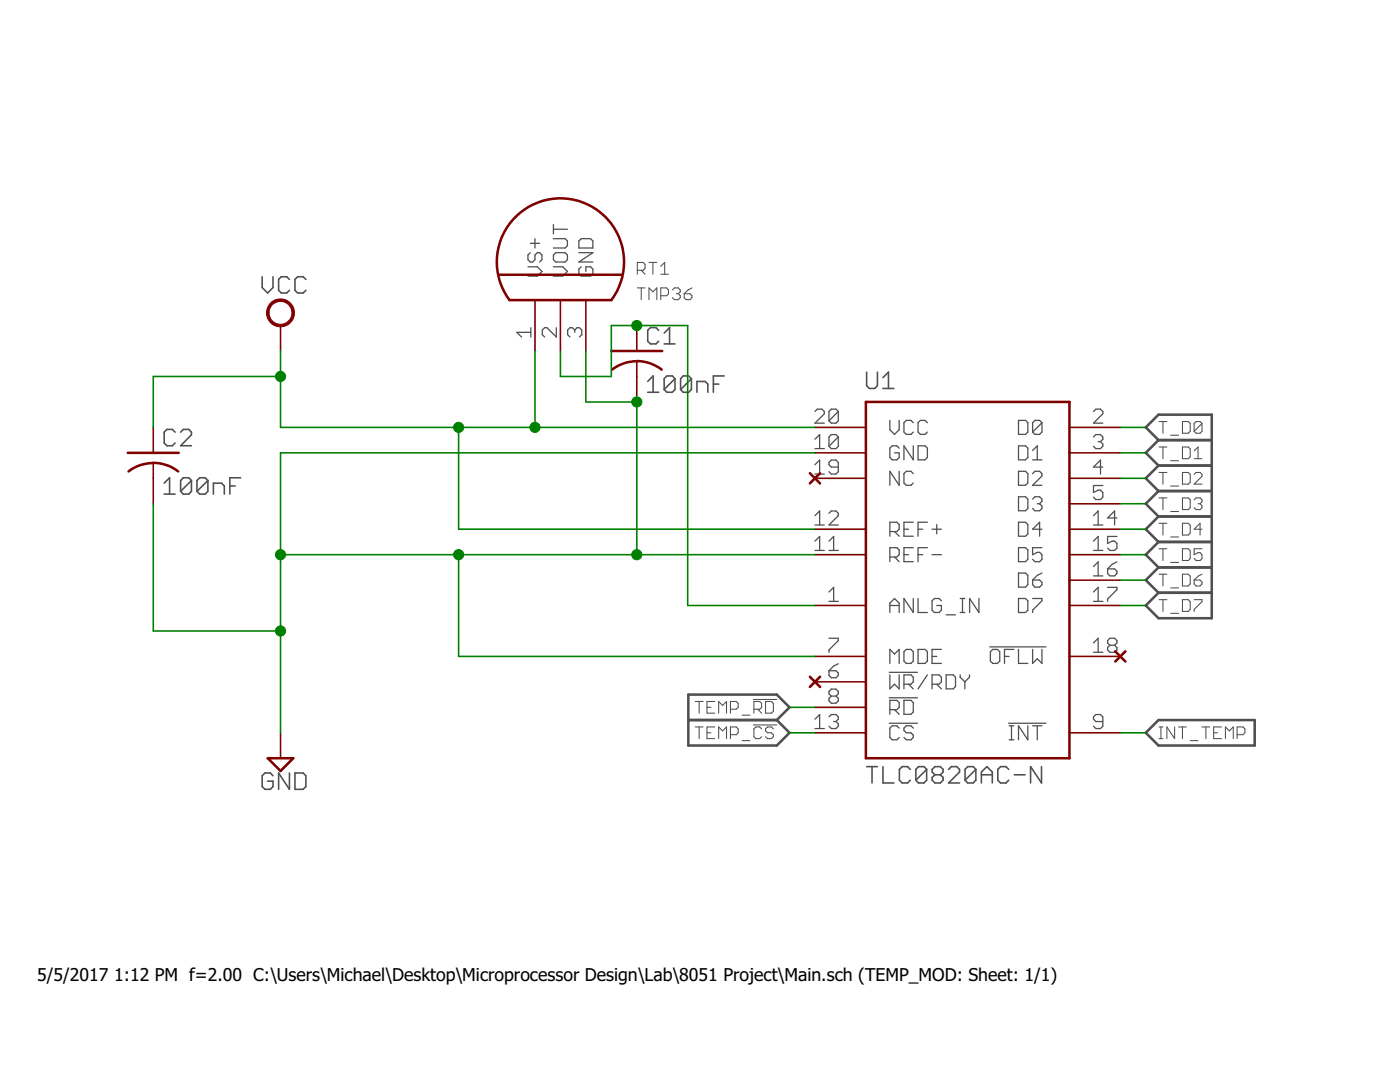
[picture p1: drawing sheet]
<svg xmlns="http://www.w3.org/2000/svg" width="279mm" height="216mm" viewBox="0 0 279 216" stroke-linecap="round" stroke-linejoin="round" font-family="sans-serif">
<defs><g id="words">
<g font-size="3.5">
<text x="7.4" y="195.8">5/5/2017</text>
<text x="22.8" y="195.8">1:12 PM f=2.00 C:\Users\Michael\Desktop\Microprocessor Design\Lab\8051 Project\Main.sch (TEMP_MOD: Sheet: 1/1)</text>
</g>
</g></defs>
<g fill="none" stroke="#505050" stroke-width=".32">
<path d="M52.3 55.2v2.2l1.1 1.1 1.1-1.1v-2.2M57.8 55.8l-.6-.6h-1.1l-.5 .6v2.1l.5 .6h1.1l.6-.6M61 55.8l-.5-.6h-1.1l-.5 .6v2.1l.5 .6h1.1l.5-.6M129.3 76.1l1-1.1v3.3M129.3 78.3h2.1M131.4 65.9l-.5-.5h-1.1l-.5 .5v2.2l.5 .5h1.1l.5-.5M132.5 68.6h2.2M132.5 66.5l1.1-1.1v3.2M134.7 75.6v2.1l-.5 .6h-1.1l-.6-.6M134.7 75.6l-.5-.6h-1.1l-.6 .6v2.1M134.7 75.6l-2.2 2.1M138 75.6v2.1l-.6 .6h-1l-.6-.6"/>
<path d="M138 75.6l-.6-.6h-1l-.6 .6v2.1M138 75.6l-2.2 2.1M139.1 78.3v-2.2h1.6l.6 .5v1.7M142.4 76.6h1M144.5 75h-2.1v3.3M173 74.3v2.7l.5 .5h1.1l.5-.5v-2.7M176.2 77.5h2.2M176.2 75.4l1.1-1.1v3.2M32.8 96.4l1-1.1v3.3M32.8 98.6h2.1M34.9 86.2l-.5-.5h-1.1l-.5 .5v2.2l.5 .5h1.1l.5-.5M36 86.2l.6-.5h1.1l.5 .5v.6l-2.2 2.1h2.2"/>
<path d="M38.2 95.9v2.1l-.5 .6h-1.1l-.6-.6M38.2 95.9l-.5-.6h-1.1l-.6 .6v2.1M38.2 95.9l-2.2 2.1M41.5 95.9v2.1l-.6 .6h-1l-.6-.6M41.5 95.9l-.6-.6h-1l-.6 .6v2.1M41.5 95.9l-2.2 2.1M42.6 98.6v-2.2h1.6l.6 .6v1.6M45.9 97h1M48 95.3h-2.1v3.3M54.5 154.8l-.5-.6h-1.1l-.6 .6v2.2l.6 .5h1.1l.5-.5v-1.1h-1.1M57.8 154.2v3.3l-2.2-3.3v3.3M58.9 154.2h1.6l.5 .6v2.2l-.5 .5h-1.6z"/>
<path d="M173 153h2.1M174 153v3.2M176.2 153v3.2h2.2M181.7 153.5l-.6-.5h-1.1l-.5 .5v2.2l.5 .5h1.1l.6-.5M184.9 153.5l-.5-.5h-1.1l-.5 .5v2.2M184.9 153.5v2.2l-.5 .5h-1.1l-.5-.5M184.9 153.5l-2.1 2.2M186.6 154.6l-.6-.5v-.6l.6-.5h1.1l.5 .5v.6l-.5 .5M186.6 154.6l-.6 .5v.6l.6 .5h1.1l.5-.5v-.6l-.5-.5M186.6 154.6h1.1M189.3 153.5l.6-.5h1l.6 .5v.6l-2.2 2.1h2.2M194.8 153.5l-.6-.5h-1.1l-.5 .5v2.2"/>
<path d="M194.8 153.5v2.2l-.6 .5h-1.1l-.5-.5M194.8 153.5l-2.2 2.2M195.9 154.6h2.1M195.9 156.2v-2.1l1.1-1.1 1 1.1v2.1M201.3 153.5l-.5-.5h-1.1l-.6 .5v2.2l.6 .5h1.1l.5-.5M202.4 154.6h2.2M207.9 153v3.2l-2.2-3.2v3.2"/>
</g>
<g fill="none" stroke="#505050" stroke-width=".21">
<path d="M127.2 57.4h1.5M127.2 53.9h1.2l.3-.3v-.8l-.3-.4h-1.2v2.3M128 57.4v2.4M128 53.9l.7 .8M129.5 59.8v-2.4l.8 .8 .8-.8v2.4M129.5 52.4h1.6M130.3 52.4v2.3M131.9 59h1.1l.4-.4v-.8l-.4-.4h-1.1v2.4M131.9 53.1l.8-.7v2.3M131.9 54.7h1.5M134.2 57.8l.4-.4h.8l.4 .4v.4l-.4 .4M135 58.6h.4"/>
<path d="M135.4 58.6l.4 .4v.4l-.4 .4h-.8l-.4-.4M136.5 58.6h1.2l.4 .4v.4l-.4 .4h-.8l-.4-.4zM138.1 57.4l-.8 .4-.8 .8M231.3 84.1h1.6M231.3 89.2h1.6M231.3 94.3h1.6M231.3 99.4h1.6M232.1 84.1v2.3M232.1 89.2v2.3M232.1 94.3v2.3M232.1 99.4v2.3M233.6 86.8h1.6"/>
<path d="M233.6 91.9h1.6M233.6 97h1.6M236 84.1h1.2l.3 .4v1.6l-.3 .3h-1.2zM236 89.2h1.2l.3 .4v1.5l-.3 .4h-1.2zM236 94.3h1.2l.3 .4v1.5l-.3 .4h-1.2zM236 99.4h1.2l.3 .3v1.6l-.3 .4h-1.2zM238.3 94.7l.4-.4h.8l.4 .4v.3l-1.6 1.6h1.6M238.3 99.7l.4-.3h.8l.4 .3v.4l-.4 .4M238.3 91.5h1.6M238.3 90l.8-.8v2.3M239.9 84.5l-.4-.4h-.8l-.4 .4v1.6M239.9 84.5v1.6l-.4 .3h-.8l-.4-.3"/>
<path d="M239.9 84.5l-1.6 1.6M231.3 104.4h1.6M231.3 109.5h1.6M231.3 114.6h1.6M231.3 119.7h1.6M232.1 104.4v2.4M232.1 109.5v2.3M232.1 114.6v2.3M232.1 119.7v2.3M233.6 102.1h1.6M233.6 107.1h1.6M233.6 112.2h1.6"/>
<path d="M233.6 117.3h1.6M236 104.4h1.2l.3 .4v1.6l-.3 .4h-1.2zM236 109.5h1.2l.3 .4v1.5l-.3 .4h-1.2zM236 114.6h1.2l.3 .4v1.5l-.3 .4h-1.2zM236 119.7h1.2l.3 .4v1.5l-.3 .4h-1.2zM238.3 115.7h1.2l.4 .4v.4l-.4 .4h-.8l-.4-.4zM238.3 119.7h1.6v.4l-1.6 1.5v.4M239.1 100.5h.4M239.5 100.5l.4 .4v.4l-.4 .4h-.8l-.4-.4M239.9 109.5h-1.6v1.2l.8-.4h.4l.4 .4v.7l-.4 .4h-.8l-.4-.4M239.9 105.6h-1.6l1.2-1.2v2.4M239.9 114.6l-.8 .4-.8 .7"/>
<path d="M138.7 140h1.6M139.5 140v2.3M142.6 140h-1.5v2.3h1.5M150.3 139.6h4.7M152.8 140h1.1l.4 .4v1.5l-.4 .4h-1.1zM233.6 122.4h1.6M138.7 145.1h1.6M139.5 145.1v2.3M141.1 146.2h.8M141.1 141.1h.8M142.6 145.1h-1.5v2.3h1.5M143.4 142.3v-2.3l.8 .8 .8-.8v2.3"/>
<path d="M143.4 147.4v-2.3l.8 .7 .8-.7v2.3M145.8 146.6h1.1l.4-.4v-.8l-.4-.3h-1.1v2.3M145.8 141.5h1.1l.4-.4v-.7l-.4-.4h-1.1v2.3M148.1 147.8h1.6M148.1 142.7h1.6M150.3 144.7h4.7M150.5 141.5h1.1l.4-.4v-.7l-.4-.4h-1.1v2.3M151.2 141.5l.8 .8M152 145.4l-.4-.3h-.8l-.3 .3v1.6l.3 .4h.8l.4-.4M154.3 145.4l-.4-.3h-.7l-.4 .3v.4l.4 .4h.7l.4 .4v.4l-.4 .4h-.7l-.4-.4M231.3 147.4h.8M231.3 145.1h.8"/>
<path d="M231.7 145.1v2.3M234.4 145.1v2.3l-1.5-2.3v2.3M235.2 145.1h1.6M236 145.1v2.3M237.5 147.8h1.6M239.9 145.1h1.5M240.7 145.1v2.3M242.2 146.2h.8M243.8 145.1h-1.6v2.3h1.6M244.6 147.4v-2.3l.7 .7 .8-.7v2.3M246.9 146.6h1.2l.4-.4v-.8l-.4-.3h-1.2v2.3"/>
</g>
<g fill="none" stroke="#505050" stroke-width=".25">
<path d="M105.4 53.2h1.8l1 1-1 .9h-1.8M105.8 50.4l-.4 .5v.9l.4 .5h.5l.5-.5v-.9l.4-.5h.5l.5 .5v.9l-.5 .5M105.8 48.6h1.9M106.8 47.6v1.9M110.4 53.2h1.9l.9 1-.9 .9h-1.9M110.4 50.9l.5-.5h1.9l.4 .5v.9l-.4 .5h-1.9l-.5-.5zM110.4 44.8v1.9M110.4 47.6h2.4l.4 .5v.9l-.4 .5h-2.4M110.4 45.7h2.8M115.5 50.4h2.8l-2.8 1.9h2.8M115.5 48.1l.5-.5h1.9l.4 .5v1.4h-2.8zM116 53.2l-.5 .5v.9l.5 .5h1.9l.4-.5v-.9l-.4-.5h-1v1"/>
<path d="M105.9 66.3h-2.8l1 .9M105.9 65.4v1.8M111 65.4v1.8l-1.8-1.8h-.5l-.5 .4v1l.5 .4M114.7 65.8l-.5-.4h-.5l-.4 .4v1l.4 .4M114.7 65.8l.5-.4h.4l.5 .4v1l-.5 .4M114.7 65.8v.5M162.6 82.1l.5-.5h.9l.5 .5v.5l-1.9 1.8h1.9M162.6 89.5h1.9M162.6 87.7l1-1v2.8M162.6 92.7l1-.9v2.8M162.6 94.6h1.9M167.3 82.1v1.9l-.5 .4h-.9l-.5-.4"/>
<path d="M167.3 82.1l-.5-.5h-.9l-.5 .5v1.9M167.3 87.2l-.5-.5h-.9l-.5 .5v1.8M167.3 87.2v1.8l-.5 .5h-.9l-.5-.5M167.3 93.2h-1.4l-.5-.5v-.4l.5-.5h.9l.5 .5v1.8l-.5 .5h-.9l-.5-.5M167.3 82.1l-1.9 1.9M167.3 87.2l-1.9 1.8M177.6 83.9v1.8l.9 1 1-1v-1.8M179.5 89.4l-.5-.4h-.9l-.5 .4v1.9l.5 .5h.9l.5-.5v-.9h-1M179.5 94v2.8l-1.9-2.8v2.8M182.3 84.3l-.5-.4h-.9l-.5 .4v1.9l.5 .5h.9l.5-.5M182.3 94.5l-.5-.5h-.9l-.5 .5v1.9l.5 .4h.9l.5-.4M182.3 89v2.8l-1.9-2.8v2.8"/>
<path d="M183.2 89h1.4l.5 .4v1.9l-.5 .5h-1.4zM185.1 84.3l-.5-.4h-.9l-.5 .4v1.9l.5 .5h.9l.5-.5M203.3 83.9h1.4l.4 .4v1.9l-.4 .5h-1.4zM203.3 89h1.4l.4 .4v1.9l-.4 .5h-1.4zM203.3 94h1.4l.4 .5v1.9l-.4 .4h-1.4zM203.3 99.1h1.4l.4 .5v1.9l-.4 .4h-1.4zM206.1 94.5l.4-.5h1l.4 .5v.5l-1.8 1.8h1.8M206.1 99.6l.4-.5h1l.4 .5v.5l-.4 .4M206.1 91.8h1.8M206.1 89.9l.9-.9v2.8M207.9 84.3v1.9l-.4 .5h-1l-.4-.5M207.9 84.3l-.4-.4h-1l-.4 .4v1.9"/>
<path d="M207.9 84.3l-1.8 1.9M218.2 82.1l.5-.5h.9l.5 .5v.5l-1.9 1.8h1.9M218.2 87.2l.5-.5h.9l.5 .5v.5l-.5 .4M219.2 88.1h.4M219.6 88.1l.5 .5v.4l-.5 .5h-.9l-.5-.5M220.1 96.9h-1.9v1.4l1-.5h.4l.5 .5v.9l-.5 .5h-.9l-.5-.5M220.1 93.2h-1.9l1.4-1.4v2.8M162.6 102.9l1-.9v2.8M162.6 108l1-1v2.8M162.6 104.8h1.9M162.6 109.8h1.9M165.4 102.4l.5-.4h.9l.5 .4v.5l-1.9 1.9h1.9"/>
<path d="M165.4 109.8h1.9M165.4 120h1.9M165.4 118.1l1-.9v2.8M165.4 108l1-1v2.8M177.6 106.1h1.4l.5-.5v-.9l-.5-.5h-1.4v2.8M177.6 111.1h1.4l.5-.4v-1l-.5-.4h-1.4v2.8M178.5 106.1l1 .9M178.5 111.1l1 1M180.4 105.6h.9M180.4 110.7h.9M182.3 104.2h-1.9v2.8h1.9M182.3 109.3h-1.9v2.8h1.9"/>
<path d="M182.3 119.4v2.8l-1.9-2.8v2.8M183.2 119.4v2.8h1.9M183.2 105.6h.9M183.2 110.7h.9M185.1 104.2h-1.9v2.8M185.1 109.3h-1.9v2.8M186 105.6h1.9M186 110.7h1.9M186.9 104.7v1.8M187.9 119.9l-.5-.5h-.9l-.5 .5v1.9l.5 .4h.9l.5-.4v-1h-1M191.6 119.4h1M192.1 119.4v2.8"/>
<path d="M195.4 119.4v2.8l-1.9-2.8v2.8M203.3 104.2h1.4l.4 .5v1.8l-.4 .5h-1.4zM203.3 109.3h1.4l.4 .4v1.9l-.4 .5h-1.4zM203.3 114.3h1.4l.4 .5v1.9l-.4 .5h-1.4zM203.3 119.4h1.4l.4 .5v1.9l-.4 .4h-1.4zM206.1 115.7h1.4l.4 .5v.5l-.4 .5h-1l-.4-.5zM206.1 119.4h1.8v.5l-1.8 1.9v.4M207 100.5h.5M207.5 100.5l.4 .5v.5l-.4 .4h-1l-.4-.4M207.9 109.3h-1.8v1.4l.9-.5h.5l.4 .5v.9l-.4 .5h-1l-.4-.5M207.9 105.6h-1.8l1.4-1.4v2.8M207.9 114.3l-.9 .5-.9 .9"/>
<path d="M218.2 102.9l1-.9v2.8M218.2 108l1-1v2.8M218.2 113.1l1-1v2.8M218.2 118.1l1-.9v2.8M218.2 104.8h1.9M218.2 109.8h1.9M218.2 114.9h1.9M218.2 120h1.9M221 113.5h1.4l.5 .5v.4l-.5 .5h-.9l-.5-.5zM221 117.2h1.9v.5l-1.9 1.8v.5M222.9 107h-1.9v1.4l1-.4h.4l.5 .4v1l-.5 .4h-.9l-.5-.4M222.9 103.4h-1.9l1.4-1.4v2.8"/>
<path d="M222.9 112.1l-.9 .5-1 .9M165.4 127.4h1.9v.4l-1.9 1.9v.5M165.4 133.8h1.4l.5 .5v.5l-.5 .4h-.9l-.5-.4zM165.9 138.9l-.5-.5v-.4l.5-.5h.9l.5 .5v.4l-.5 .5M165.9 138.9l-.5 .5v.4l.5 .5h.9l.5-.5v-.4l-.5-.5M165.9 138.9h.9M167.3 132.4l-.9 .5-1 .9M177.5 139.2h5.6M177.5 134.2h5.6M177.6 122.2v-1.8l.9-1 1 1v1.8M177.6 132.4v-2.8l.9 .9 1-.9v2.8M177.6 134.7v2.8l.9-1 1 1v-2.8"/>
<path d="M177.6 120.8h1.9M180.4 136.5h1.4l.5-.4v-1l-.5-.4h-1.4v2.8M180.4 139.7h1.4l.5 .5v1.9l-.5 .4h-1.4zM180.9 129.6h.9l.5 .4v1.9l-.5 .5h-.9l-.5-.5v-1.9zM181.3 136.5l1 1M183.2 129.6h1.4l.5 .4v1.9l-.5 .5h-1.4zM185.1 134.7l-1.9 2.8M186 136.5h1.4l.5-.4v-1l-.5-.4h-1.4v2.8M186 131h.9M186.9 136.5l1 1M187.9 129.6h-1.9v2.8h1.9M188.8 134.7h1.4l.5 .4v1.9l-.5 .5h-1.4z"/>
<path d="M188.8 122.7h1.9M191.6 134.7v.4l1 1M191.6 122.2h1M192.6 136.1v1.4M193.5 134.7v.4l-.9 1M197.5 129.1h11.2M198.1 129.6h1l.4 .4v1.9l-.4 .5h-1l-.4-.5v-1.9zM200.5 131h.9M202.3 129.6h-1.8v2.8M203.3 129.6v2.8h1.8M206.1 129.6v2.8l.9-1 .9 1v-2.8M218.2 128.3l1-.9v2.8"/>
<path d="M218.2 130.2h1.9M221.5 128.8l-.5-.5v-.5l.5-.4h.9l.5 .4v.5l-.5 .5M221.5 128.8l-.5 .4v.5l.5 .5h.9l.5-.5v-.5l-.5-.4M221.5 128.8h.9M162.6 143.5l1-.9v2.8M162.6 145.4h1.9M165.4 143l.5-.4h.9l.5 .4v.5l-.5 .5M166.4 144h.4M166.8 144l.5 .4v.5l-.5 .5h-.9l-.5-.5M177.5 144.3h5.6M177.6 141.6h1.4l.5-.5v-.9l-.5-.5h-1.4v2.8M178.5 141.6l1 .9"/>
<path d="M179.5 145.3l-.5-.5h-.9l-.5 .5v1.9l.5 .4h.9l.5-.4M182.3 145.3l-.5-.5h-.9l-.5 .5v.5l.5 .4h.9l.5 .5v.5l-.5 .4h-.9l-.5-.4M201.3 144.3h7.4M201.4 144.8h.9M201.4 147.6h.9M201.9 144.8v2.8M205.1 144.8v2.8l-1.8-2.8v2.8M206.1 144.8h1.8M207 144.8v2.8M220.1 144h-1.4l-.5-.5v-.5l.5-.4h.9l.5 .4v1.9l-.5 .5h-.9l-.5-.5"/>
</g>
<g fill="none" stroke="#505050" stroke-width=".51">
<path d="M231.2 87.8l-2.5-2.5 2.5-2.6h10.6v40.7h-10.6l-2.5-2.6 2.5-2.5M231.2 87.8h10.6M231.2 87.8l-2.5 2.6 2.5 2.5M231.2 92.9h10.6M231.2 92.9l-2.5 2.5 2.5 2.6M231.2 98h10.6M231.2 98l-2.5 2.5 2.5 2.6M231.2 103.1h10.6M231.2 103.1l-2.5 2.5 2.5 2.5M231.2 108.1h10.6M231.2 108.1l-2.5 2.6 2.5 2.5M231.2 113.2h10.6"/>
<path d="M231.2 113.2l-2.5 2.6 2.5 2.5M231.2 118.3h10.6M137.4 138.6h17.6l2.6 2.5-2.6 2.6 2.6 2.5-2.6 2.6h-17.6zM137.4 143.7h17.6M228.7 146.2l2.5-2.5h19.2v5.1h-19.2z"/>
</g>
<g fill="none" stroke="#800000" stroke-width=".51">
<path d="M99.7 54.8h24.3M103.1 43.1a12.7 12.7 0 0 1 17.2-.3 12.7 12.7 0 0 1 1.7 17.1h-20.3a12.7 12.7 0 0 1 1.4-16.8zM122 70h10.2M127.1 72.1l2.2 .3 1.5 .5 1.3 .8M127.1 72.1l-2.3 .3-1.4 .5-1.2 .8M25.5 90.4h10.2M30.6 92.4l2.3 .3a7.7 7.7 0 0 1 2.7 1.4M30.6 92.4l-1.5 .1-1.5 .4-1.9 1.2M161.6 94.4l2.1 2.1M163.7 94.4l-2.1 2.1M172.8 80.2h40.6v71.1h-40.6zM161.6 135l2.1 2.1"/>
<path d="M163.7 135l-2.1 2.1M222.6 130l2 2M224.6 130l-2 2M53.4 151.3h5.1l-2.5 2.5z"/>
</g>
<g fill="none" stroke="#800000" stroke-width=".32">
<path d="M106.8 59.9v10.1M111.8 59.9v10.1M116.9 59.9v10.1M56 65v5M127.1 65v5M127.1 72.1v8.1M30.6 85.3v5.1M30.6 92.4v8.1M162.6 85.3h10.2M162.6 90.4h10.2M162.6 95.4h10.2M213.4 85.3h10.2"/>
<path d="M213.4 90.4h10.2M213.4 95.4h10.2M162.6 105.6h10.2M162.6 110.7h10.2M213.4 100.5h10.2M213.4 105.6h10.2M213.4 110.7h10.2M213.4 115.8h10.2M162.6 136.1h10.2M162.6 131h10.2M162.6 120.8h10.2M213.4 131h10.2"/>
<path d="M213.4 120.8h10.2M56 146.2v5.1M162.6 146.2h10.2M162.6 141.1h10.2M213.4 146.2h10.2"/>
</g>
<path d="M53.9 60.6a2.79 2.79 0 0 1 4.4 .3 2.79 2.79 0 0 1-1.5 4.2 2.79 2.79 0 0 1-3.6-2.7h.5a2.29 2.29 0 0 1 3.4-1.9 2.29 2.29 0 0 1 .2 3.9 2.29 2.29 0 0 1-3.6-1.6v-.4h-.5a2.7 2.7 0 0 1 .7-1.8z" fill-rule="evenodd" fill="#800000" stroke="#800000" stroke-width=".2"/>
<g fill="none" stroke="#008000" stroke-width=".32">
<path d="M56 70v15.3h106.6M56 75.1h-25.4v10.2M106.8 70v15.3M111.8 70v5.1h10.2v-10.1h15.2v55.8h25.4M116.9 70v10.2h10.2v30.5M91.5 85.3v20.3h71.1M162.6 90.4h-106.6v55.8M223.6 85.3h5.1M223.6 90.4h5.1M223.6 95.4h5.1M30.6 100.5v25.4h25.4M56 110.7h106.6"/>
<path d="M91.5 110.7v20.3h71.1M223.6 105.6h5.1M223.6 110.7h5.1M223.6 100.5h5.1M223.6 115.8h5.1M223.6 120.8h5.1M157.6 146.2h5M157.6 141.1h5M223.6 146.2h5.1"/>
</g>
<g fill="#008000" stroke="#008000" stroke-width=".2">
<circle cx="91.5" cy="85.3" r="1.02"/>
<circle cx="106.8" cy="85.3" r="1.02"/>
<circle cx="56" cy="75.1" r="1.02"/>
<circle cx="56" cy="110.7" r="1.02"/>
<circle cx="91.5" cy="110.7" r="1.02"/>
<circle cx="56" cy="125.9" r="1.02"/>
<circle cx="127.1" cy="80.2" r="1.02"/>
<circle cx="127.1" cy="110.7" r="1.02"/>
<circle cx="127.1" cy="65" r="1.02"/>
</g>
<use href="#words"/>
</svg>
